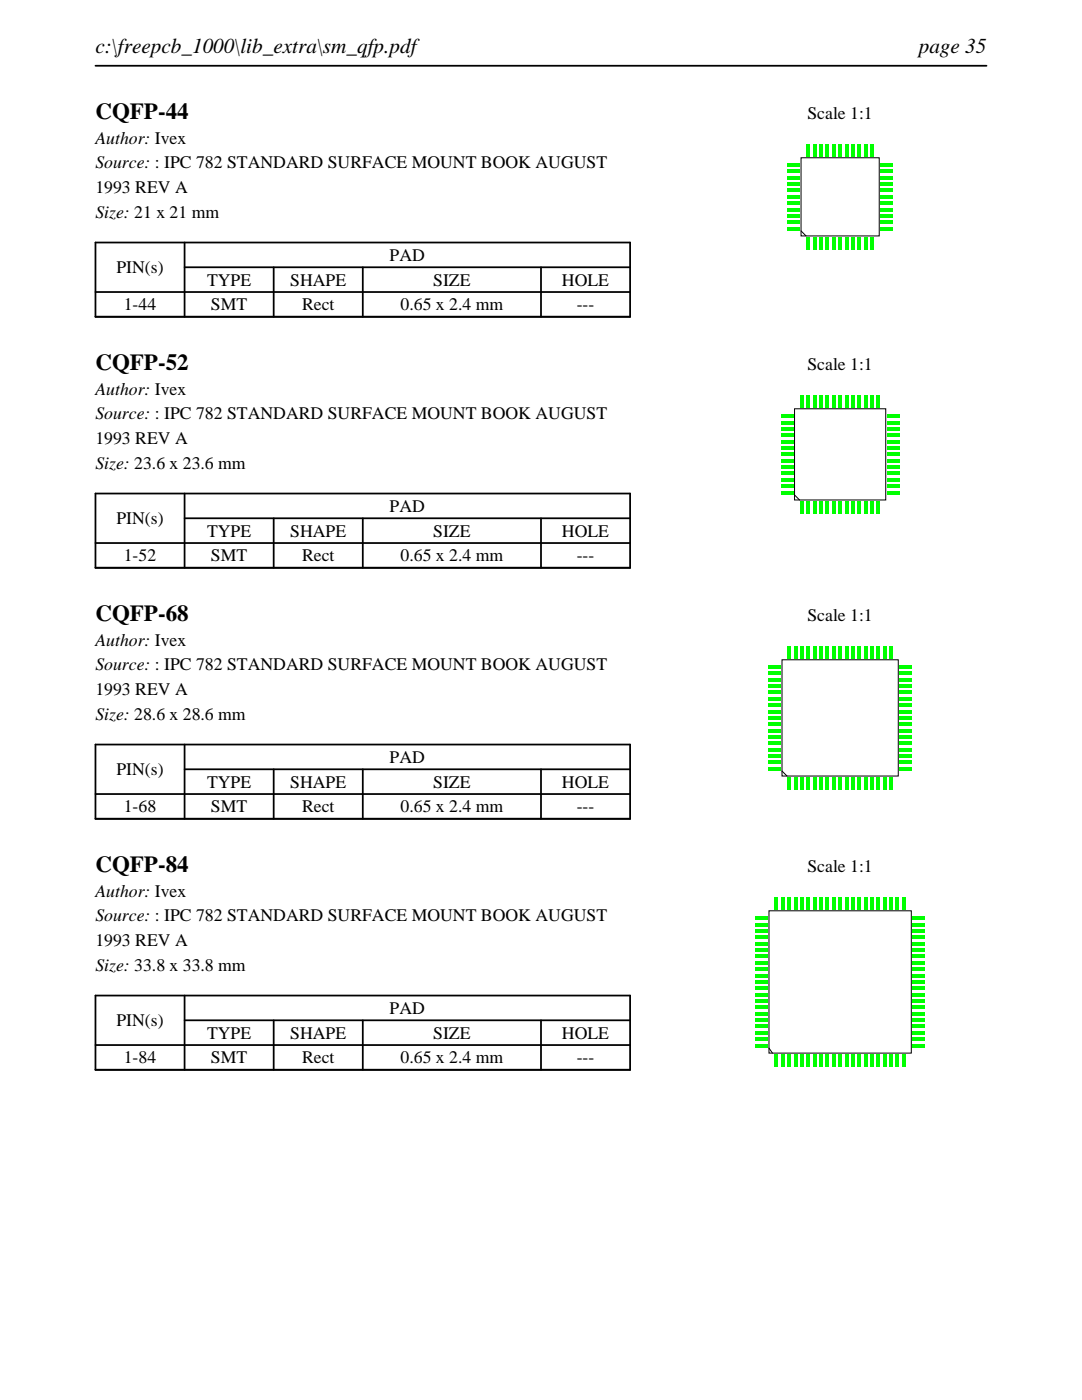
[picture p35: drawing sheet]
<svg xmlns="http://www.w3.org/2000/svg" width="216mm" height="279mm" viewBox="0 0 216 279" stroke-linecap="round" stroke-linejoin="round" font-family="sans-serif">
<defs><g id="words">
<g font-size="4.6">
<text x="19" y="23.7">CQFP-44</text>
<text x="19" y="73.8">CQFP-52</text>
<text x="19" y="123.9">CQFP-68</text>
<text x="19" y="174">CQFP-84</text>
</g>
<g font-size="4.2">
<text x="19" y="10.6">c:\freepcb_1000\lib_extra\sm_qfp.pdf</text>
<text x="183.3" y="10.6">page 35</text>
</g>
<g font-size="3.5">
<text x="161.1" y="23.7">Scale 1:1</text>
<text x="19" y="28.6">Author: Ivex</text>
<text x="19" y="33.6">Source: : IPC 782 STANDARD SURFACE MOUNT BOOK AUGUST</text>
<text x="19" y="38.5">1993 REV A</text>
<text x="19" y="43.5">Size: 21 x 21 mm</text>
<text x="77.8" y="52.1">PAD</text>
<text x="23.2" y="54.5">PIN(s)</text>
<text x="41.3" y="57">TYPE</text>
<text x="57.9" y="57">SHAPE</text>
<text x="86.4" y="57">SIZE</text>
<text x="112.1" y="57">HOLE</text>
<text x="24.7" y="61.9">1-44</text>
<text x="42.1" y="61.9">SMT</text>
<text x="60.3" y="61.9">Rect</text>
<text x="79.9" y="61.9">0.65 x 2.4 mm</text>
<text x="115.1" y="61.9">---</text>
<text x="161.1" y="73.8">Scale 1:1</text>
<text x="19" y="78.7">Author: Ivex</text>
<text x="19" y="83.7">Source: : IPC 782 STANDARD SURFACE MOUNT BOOK AUGUST</text>
<text x="19" y="88.6">1993 REV A</text>
<text x="19" y="93.6">Size: 23.6 x 23.6 mm</text>
<text x="23.2" y="104.6">PIN(s)</text>
<text x="41.3" y="107.1">TYPE</text>
<text x="57.9" y="107.1">SHAPE</text>
<text x="77.8" y="102.2">PAD</text>
<text x="86.4" y="107.1">SIZE</text>
<text x="112.1" y="107.1">HOLE</text>
<text x="24.7" y="112">1-52</text>
<text x="42.1" y="112">SMT</text>
<text x="60.3" y="112">Rect</text>
<text x="79.9" y="112">0.65 x 2.4 mm</text>
<text x="115.1" y="112">---</text>
<text x="161.1" y="123.9">Scale 1:1</text>
<text x="19" y="128.8">Author: Ivex</text>
<text x="19" y="133.8">Source: : IPC 782 STANDARD SURFACE MOUNT BOOK AUGUST</text>
<text x="19" y="138.7">1993 REV A</text>
<text x="19" y="143.7">Size: 28.6 x 28.6 mm</text>
<text x="23.2" y="154.7">PIN(s)</text>
<text x="77.8" y="152.3">PAD</text>
<text x="41.3" y="157.2">TYPE</text>
<text x="57.9" y="157.2">SHAPE</text>
<text x="86.4" y="157.2">SIZE</text>
<text x="112.1" y="157.2">HOLE</text>
<text x="24.7" y="162.1">1-68</text>
<text x="42.1" y="162.1">SMT</text>
<text x="60.3" y="162.1">Rect</text>
<text x="79.9" y="162.1">0.65 x 2.4 mm</text>
<text x="115.1" y="162.1">---</text>
<text x="161.1" y="174">Scale 1:1</text>
<text x="19" y="178.9">Author: Ivex</text>
<text x="19" y="183.9">Source: : IPC 782 STANDARD SURFACE MOUNT BOOK AUGUST</text>
<text x="19" y="188.8">1993 REV A</text>
<text x="19" y="193.7">Size: 33.8 x 33.8 mm</text>
<text x="77.8" y="202.4">PAD</text>
<text x="23.2" y="204.8">PIN(s)</text>
<text x="41.3" y="207.3">TYPE</text>
<text x="57.9" y="207.3">SHAPE</text>
<text x="86.4" y="207.3">SIZE</text>
<text x="112.1" y="207.3">HOLE</text>
<text x="24.7" y="212.2">1-84</text>
<text x="42.1" y="212.2">SMT</text>
<text x="60.3" y="212.2">Rect</text>
<text x="79.9" y="212.2">0.65 x 2.4 mm</text>
<text x="115.1" y="212.2">---</text>
</g>
</g></defs>
<path d="M19 13.1h177.8M19 48.4h106.7v14.8h-106.7zM19 58.3h106.7M36.8 53.3h88.9M36.8 48.4v14.8M54.6 53.3v9.9M72.4 53.3v9.9M107.9 53.3v9.9" fill="none" stroke="#000" stroke-width=".35"/>
<path d="M159.8 31.5h15.6v15.6h-15.6zM159.8 46.1l1 1z" fill="none" stroke="#000" stroke-width=".2"/>
<g fill="#0f0">
<path d="M161 47.4h.6v2.4h-.6z"/>
<path d="M162.2 47.4h.7v2.4h-.7z"/>
<path d="M163.5 47.4h.7v2.4h-.7z"/>
<path d="M164.8 47.4h.6v2.4h-.6z"/>
<path d="M166 47.4h.7v2.4h-.7z"/>
<path d="M167.3 47.4h.7v2.4h-.7z"/>
<path d="M168.6 47.4h.6v2.4h-.6z"/>
<path d="M169.9 47.4h.6v2.4h-.6z"/>
<path d="M171.1 47.4h.7v2.4h-.7z"/>
<path d="M172.4 47.4h.6v2.4h-.6z"/>
<path d="M173.7 47.4h.6v2.4h-.6z"/>
<path d="M175.7 45.3h2.4v.7h-2.4z"/>
<path d="M175.7 44h2.4v.7h-2.4z"/>
<path d="M175.7 42.8h2.4v.6h-2.4z"/>
<path d="M175.7 41.5h2.4v.7h-2.4z"/>
<path d="M175.7 40.2h2.4v.7h-2.4z"/>
<path d="M175.7 39h2.4v.6h-2.4z"/>
<path d="M175.7 37.7h2.4v.6h-2.4z"/>
<path d="M175.7 36.4h2.4v.7h-2.4z"/>
<path d="M175.7 35.2h2.4v.6h-2.4z"/>
<path d="M175.7 33.9h2.4v.6h-2.4z"/>
<path d="M175.7 32.6h2.4v.7h-2.4z"/>
<path d="M173.7 28.8h.6v2.4h-.6z"/>
<path d="M172.4 28.8h.6v2.4h-.6z"/>
<path d="M171.1 28.8h.7v2.4h-.7z"/>
<path d="M169.9 28.8h.6v2.4h-.6z"/>
<path d="M168.6 28.8h.6v2.4h-.6z"/>
<path d="M167.3 28.8h.7v2.4h-.7z"/>
<path d="M166 28.8h.7v2.4h-.7z"/>
<path d="M164.8 28.8h.6v2.4h-.6z"/>
<path d="M163.5 28.8h.7v2.4h-.7z"/>
<path d="M162.2 28.8h.7v2.4h-.7z"/>
<path d="M161 28.8h.6v2.4h-.6z"/>
<path d="M157.1 32.6h2.4v.7h-2.4z"/>
<path d="M157.1 33.9h2.4v.6h-2.4z"/>
<path d="M157.1 35.2h2.4v.6h-2.4z"/>
<path d="M157.1 36.4h2.4v.7h-2.4z"/>
<path d="M157.1 37.7h2.4v.6h-2.4z"/>
<path d="M157.1 39h2.4v.6h-2.4z"/>
<path d="M157.1 40.2h2.4v.7h-2.4z"/>
<path d="M157.1 41.5h2.4v.7h-2.4z"/>
<path d="M157.1 42.8h2.4v.6h-2.4z"/>
<path d="M157.1 44h2.4v.7h-2.4z"/>
<path d="M157.1 45.3h2.4v.7h-2.4z"/>
</g>
<path d="M19 98.5h106.7v14.8h-106.7zM36.8 98.5v14.8M19 108.4h106.7M36.8 103.4h88.9M54.6 103.4v9.9M72.4 103.4v9.9M107.9 103.4v9.9" fill="none" stroke="#000" stroke-width=".35"/>
<path d="M158.5 81.6h18.2v18.2h-18.2zM158.5 98.8l1 1z" fill="none" stroke="#000" stroke-width=".2"/>
<g fill="#0f0">
<path d="M159.7 100.1h.6v2.4h-.6z"/>
<path d="M161 100.1h.6v2.4h-.6z"/>
<path d="M162.2 100.1h.7v2.4h-.7z"/>
<path d="M163.5 100.1h.7v2.4h-.7z"/>
<path d="M164.8 100.1h.6v2.4h-.6z"/>
<path d="M166 100.1h.7v2.4h-.7z"/>
<path d="M167.3 100.1h.7v2.4h-.7z"/>
<path d="M168.6 100.1h.6v2.4h-.6z"/>
<path d="M169.9 100.1h.6v2.4h-.6z"/>
<path d="M171.1 100.1h.7v2.4h-.7z"/>
<path d="M172.4 100.1h.6v2.4h-.6z"/>
<path d="M173.7 100.1h.6v2.4h-.6z"/>
<path d="M174.9 100.1h.7v2.4h-.7z"/>
<path d="M177 98h2.4v.6h-2.4z"/>
<path d="M177 96.7h2.4v.7h-2.4z"/>
<path d="M177 95.4h2.4v.7h-2.4z"/>
<path d="M177 94.2h2.4v.6h-2.4z"/>
<path d="M177 92.9h2.4v.6h-2.4z"/>
<path d="M177 91.6h2.4v.7h-2.4z"/>
<path d="M177 90.4h2.4v.6h-2.4z"/>
<path d="M177 89.1h2.4v.6h-2.4z"/>
<path d="M177 87.8h2.4v.7h-2.4z"/>
<path d="M177 86.5h2.4v.7h-2.4z"/>
<path d="M177 85.3h2.4v.6h-2.4z"/>
<path d="M177 84h2.4v.7h-2.4z"/>
<path d="M177 82.7h2.4v.7h-2.4z"/>
<path d="M174.9 78.9h.7v2.4h-.7z"/>
<path d="M173.7 78.9h.6v2.4h-.6z"/>
<path d="M172.4 78.9h.6v2.4h-.6z"/>
<path d="M171.1 78.9h.7v2.4h-.7z"/>
<path d="M169.9 78.9h.6v2.4h-.6z"/>
<path d="M168.6 78.9h.6v2.4h-.6z"/>
<path d="M167.3 78.9h.7v2.4h-.7z"/>
<path d="M166 78.9h.7v2.4h-.7z"/>
<path d="M164.8 78.9h.6v2.4h-.6z"/>
<path d="M163.5 78.9h.7v2.4h-.7z"/>
<path d="M162.2 78.9h.7v2.4h-.7z"/>
<path d="M161 78.9h.6v2.4h-.6z"/>
<path d="M159.7 78.9h.6v2.4h-.6z"/>
<path d="M155.8 82.7h2.4v.7h-2.4z"/>
<path d="M155.8 84h2.4v.7h-2.4z"/>
<path d="M155.8 85.3h2.4v.6h-2.4z"/>
<path d="M155.8 86.5h2.4v.7h-2.4z"/>
<path d="M155.8 87.8h2.4v.7h-2.4z"/>
<path d="M155.8 89.1h2.4v.6h-2.4z"/>
<path d="M155.8 90.4h2.4v.6h-2.4z"/>
<path d="M155.8 91.6h2.4v.7h-2.4z"/>
<path d="M155.8 92.9h2.4v.6h-2.4z"/>
<path d="M155.8 94.2h2.4v.6h-2.4z"/>
<path d="M155.8 95.4h2.4v.7h-2.4z"/>
<path d="M155.8 96.7h2.4v.7h-2.4z"/>
<path d="M155.8 98h2.4v.6h-2.4z"/>
</g>
<path d="M19 148.6h106.7v14.8h-106.7zM19 158.5h106.7M36.8 153.5h88.9M36.8 148.6v14.8M54.6 153.5v9.9M72.4 153.5v9.9M107.9 153.5v9.9" fill="none" stroke="#000" stroke-width=".35"/>
<path d="M156 131.7h23.2v23.2h-23.2zM156 153.9l1 1z" fill="none" stroke="#000" stroke-width=".2"/>
<g fill="#0f0">
<path d="M157.2 155.2h.6v2.4h-.6z"/>
<path d="M158.4 155.2h.7v2.4h-.7z"/>
<path d="M159.7 155.2h.6v2.4h-.6z"/>
<path d="M161 155.2h.6v2.4h-.6z"/>
<path d="M162.2 155.2h.7v2.4h-.7z"/>
<path d="M163.5 155.2h.7v2.4h-.7z"/>
<path d="M164.8 155.2h.6v2.4h-.6z"/>
<path d="M166 155.2h.7v2.4h-.7z"/>
<path d="M167.3 155.2h.7v2.4h-.7z"/>
<path d="M168.6 155.2h.6v2.4h-.6z"/>
<path d="M169.9 155.2h.6v2.4h-.6z"/>
<path d="M171.1 155.2h.7v2.4h-.7z"/>
<path d="M172.4 155.2h.6v2.4h-.6z"/>
<path d="M173.7 155.2h.6v2.4h-.6z"/>
<path d="M174.9 155.2h.7v2.4h-.7z"/>
<path d="M176.2 155.2h.7v2.4h-.7z"/>
<path d="M177.5 155.2h.6v2.4h-.6z"/>
<path d="M179.5 153.1h2.4v.7h-2.4z"/>
<path d="M179.5 151.8h2.4v.7h-2.4z"/>
<path d="M179.5 150.6h2.4v.6h-2.4z"/>
<path d="M179.5 149.3h2.4v.7h-2.4z"/>
<path d="M179.5 148h2.4v.7h-2.4z"/>
<path d="M179.5 146.8h2.4v.6h-2.4z"/>
<path d="M179.5 145.5h2.4v.6h-2.4z"/>
<path d="M179.5 144.2h2.4v.7h-2.4z"/>
<path d="M179.5 143h2.4v.6h-2.4z"/>
<path d="M179.5 141.7h2.4v.6h-2.4z"/>
<path d="M179.5 140.4h2.4v.7h-2.4z"/>
<path d="M179.5 139.1h2.4v.7h-2.4z"/>
<path d="M179.5 137.9h2.4v.6h-2.4z"/>
<path d="M179.5 136.6h2.4v.7h-2.4z"/>
<path d="M179.5 135.3h2.4v.7h-2.4z"/>
<path d="M179.5 134.1h2.4v.6h-2.4z"/>
<path d="M179.5 132.8h2.4v.6h-2.4z"/>
<path d="M177.5 129h.6v2.4h-.6z"/>
<path d="M176.2 129h.7v2.4h-.7z"/>
<path d="M174.9 129h.7v2.4h-.7z"/>
<path d="M173.7 129h.6v2.4h-.6z"/>
<path d="M172.4 129h.6v2.4h-.6z"/>
<path d="M171.1 129h.7v2.4h-.7z"/>
<path d="M169.9 129h.6v2.4h-.6z"/>
<path d="M168.6 129h.6v2.4h-.6z"/>
<path d="M167.3 129h.7v2.4h-.7z"/>
<path d="M166 129h.7v2.4h-.7z"/>
<path d="M164.8 129h.6v2.4h-.6z"/>
<path d="M163.5 129h.7v2.4h-.7z"/>
<path d="M162.2 129h.7v2.4h-.7z"/>
<path d="M161 129h.6v2.4h-.6z"/>
<path d="M159.7 129h.6v2.4h-.6z"/>
<path d="M158.4 129h.7v2.4h-.7z"/>
<path d="M157.2 129h.6v2.4h-.6z"/>
<path d="M153.3 132.8h2.4v.6h-2.4z"/>
<path d="M153.3 134.1h2.4v.6h-2.4z"/>
<path d="M153.3 135.3h2.4v.7h-2.4z"/>
<path d="M153.3 136.6h2.4v.7h-2.4z"/>
<path d="M153.3 137.9h2.4v.6h-2.4z"/>
<path d="M153.3 139.1h2.4v.7h-2.4z"/>
<path d="M153.3 140.4h2.4v.7h-2.4z"/>
<path d="M153.3 141.7h2.4v.6h-2.4z"/>
<path d="M153.3 143h2.4v.6h-2.4z"/>
<path d="M153.3 144.2h2.4v.7h-2.4z"/>
<path d="M153.3 145.5h2.4v.6h-2.4z"/>
<path d="M153.3 146.8h2.4v.6h-2.4z"/>
<path d="M153.3 148h2.4v.7h-2.4z"/>
<path d="M153.3 149.3h2.4v.7h-2.4z"/>
<path d="M153.3 150.6h2.4v.6h-2.4z"/>
<path d="M153.3 151.8h2.4v.7h-2.4z"/>
<path d="M153.3 153.1h2.4v.7h-2.4z"/>
</g>
<path d="M19 198.7h106.7v14.8h-106.7zM36.8 198.7v14.8M19 208.6h106.7M36.8 203.6h88.9M54.6 203.6v9.9M72.4 203.6v9.9M107.9 203.6v9.9" fill="none" stroke="#000" stroke-width=".35"/>
<path d="M153.4 181.8h28.4v28.4h-28.4zM153.4 209.2l.7 1z" fill="none" stroke="#000" stroke-width=".2"/>
<g fill="#0f0">
<path d="M154.6 210.5h.7v2.4h-.7z"/>
<path d="M155.9 210.5h.6v2.4h-.6z"/>
<path d="M157.2 210.5h.6v2.4h-.6z"/>
<path d="M158.4 210.5h.7v2.4h-.7z"/>
<path d="M159.7 210.5h.6v2.4h-.6z"/>
<path d="M161 210.5h.6v2.4h-.6z"/>
<path d="M162.2 210.5h.7v2.4h-.7z"/>
<path d="M163.5 210.5h.7v2.4h-.7z"/>
<path d="M164.8 210.5h.6v2.4h-.6z"/>
<path d="M166 210.5h.7v2.4h-.7z"/>
<path d="M167.3 210.5h.7v2.4h-.7z"/>
<path d="M168.6 210.5h.6v2.4h-.6z"/>
<path d="M169.9 210.5h.6v2.4h-.6z"/>
<path d="M171.1 210.5h.7v2.4h-.7z"/>
<path d="M172.4 210.5h.6v2.4h-.6z"/>
<path d="M173.7 210.5h.6v2.4h-.6z"/>
<path d="M174.9 210.5h.7v2.4h-.7z"/>
<path d="M176.2 210.5h.7v2.4h-.7z"/>
<path d="M177.5 210.5h.6v2.4h-.6z"/>
<path d="M178.7 210.5h.7v2.4h-.7z"/>
<path d="M180 210.5h.7v2.4h-.7z"/>
<path d="M182.1 208.3h2.4v.7h-2.4z"/>
<path d="M182.1 207.1h2.4v.6h-2.4z"/>
<path d="M182.1 205.8h2.4v.7h-2.4z"/>
<path d="M182.1 204.5h2.4v.7h-2.4z"/>
<path d="M182.1 203.3h2.4v.6h-2.4z"/>
<path d="M182.1 202h2.4v.6h-2.4z"/>
<path d="M182.1 200.7h2.4v.7h-2.4z"/>
<path d="M182.1 199.5h2.4v.6h-2.4z"/>
<path d="M182.1 198.2h2.4v.6h-2.4z"/>
<path d="M182.1 196.9h2.4v.7h-2.4z"/>
<path d="M182.1 195.6h2.4v.7h-2.4z"/>
<path d="M182.1 194.4h2.4v.6h-2.4z"/>
<path d="M182.1 193.1h2.4v.7h-2.4z"/>
<path d="M182.1 191.8h2.4v.7h-2.4z"/>
<path d="M182.1 190.6h2.4v.6h-2.4z"/>
<path d="M182.1 189.3h2.4v.6h-2.4z"/>
<path d="M182.1 188h2.4v.7h-2.4z"/>
<path d="M182.1 186.8h2.4v.6h-2.4z"/>
<path d="M182.1 185.5h2.4v.6h-2.4z"/>
<path d="M182.1 184.2h2.4v.7h-2.4z"/>
<path d="M182.1 182.9h2.4v.7h-2.4z"/>
<path d="M180 179.1h.7v2.4h-.7z"/>
<path d="M178.7 179.1h.7v2.4h-.7z"/>
<path d="M177.5 179.1h.6v2.4h-.6z"/>
<path d="M176.2 179.1h.7v2.4h-.7z"/>
<path d="M174.9 179.1h.7v2.4h-.7z"/>
<path d="M173.7 179.1h.6v2.4h-.6z"/>
<path d="M172.4 179.1h.6v2.4h-.6z"/>
<path d="M171.1 179.1h.7v2.4h-.7z"/>
<path d="M169.9 179.1h.6v2.4h-.6z"/>
<path d="M168.6 179.1h.6v2.4h-.6z"/>
<path d="M167.3 179.1h.7v2.4h-.7z"/>
<path d="M166 179.1h.7v2.4h-.7z"/>
<path d="M164.8 179.1h.6v2.4h-.6z"/>
<path d="M163.5 179.1h.7v2.4h-.7z"/>
<path d="M162.2 179.1h.7v2.4h-.7z"/>
<path d="M161 179.1h.6v2.4h-.6z"/>
<path d="M159.7 179.1h.6v2.4h-.6z"/>
<path d="M158.4 179.1h.7v2.4h-.7z"/>
<path d="M157.2 179.1h.6v2.4h-.6z"/>
<path d="M155.9 179.1h.6v2.4h-.6z"/>
<path d="M154.6 179.1h.7v2.4h-.7z"/>
<path d="M150.7 182.9h2.4v.7h-2.4z"/>
<path d="M150.7 184.2h2.4v.7h-2.4z"/>
<path d="M150.7 185.5h2.4v.6h-2.4z"/>
<path d="M150.7 186.8h2.4v.6h-2.4z"/>
<path d="M150.7 188h2.4v.7h-2.4z"/>
<path d="M150.7 189.3h2.4v.6h-2.4z"/>
<path d="M150.7 190.6h2.4v.6h-2.4z"/>
<path d="M150.7 191.8h2.4v.7h-2.4z"/>
<path d="M150.7 193.1h2.4v.7h-2.4z"/>
<path d="M150.7 194.4h2.4v.6h-2.4z"/>
<path d="M150.7 195.6h2.4v.7h-2.4z"/>
<path d="M150.7 196.9h2.4v.7h-2.4z"/>
<path d="M150.7 198.2h2.4v.6h-2.4z"/>
<path d="M150.7 199.5h2.4v.6h-2.4z"/>
<path d="M150.7 200.7h2.4v.7h-2.4z"/>
<path d="M150.7 202h2.4v.6h-2.4z"/>
<path d="M150.7 203.3h2.4v.6h-2.4z"/>
<path d="M150.7 204.5h2.4v.7h-2.4z"/>
<path d="M150.7 205.8h2.4v.7h-2.4z"/>
<path d="M150.7 207.1h2.4v.6h-2.4z"/>
<path d="M150.7 208.3h2.4v.7h-2.4z"/>
</g>
<use href="#words"/>
</svg>
